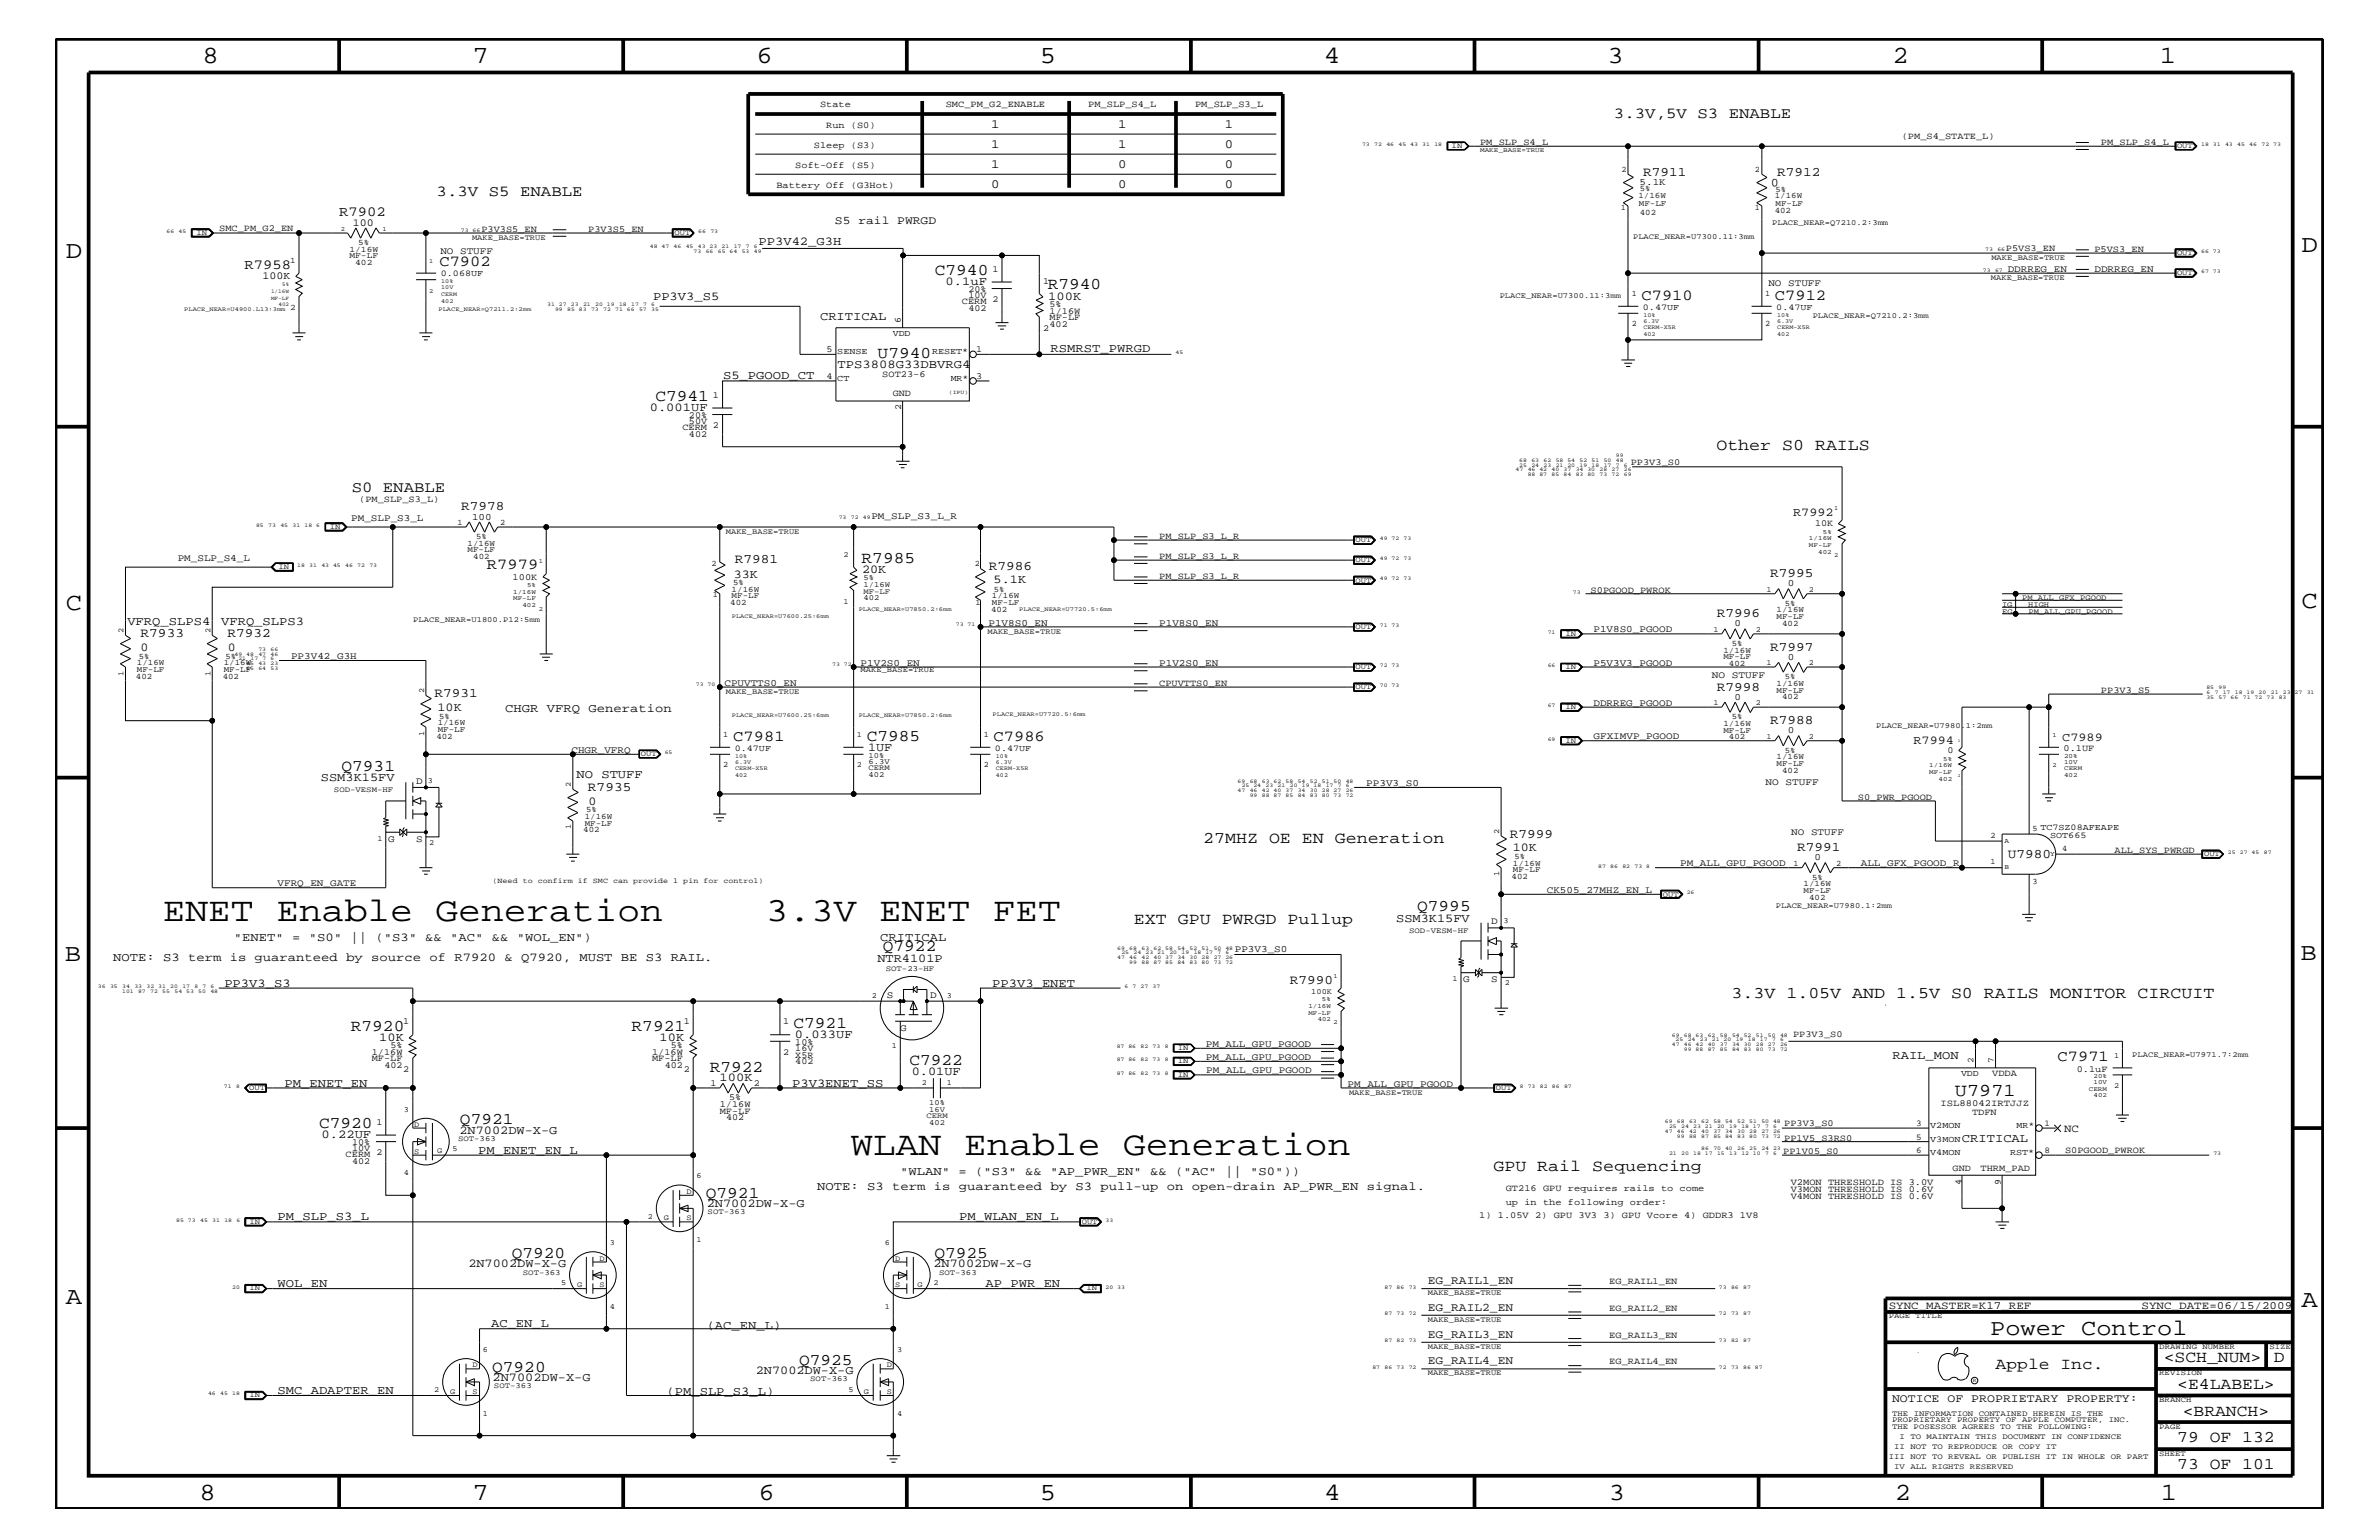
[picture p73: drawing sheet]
<svg xmlns="http://www.w3.org/2000/svg" width="432mm" height="279mm" viewBox="0 0 432 279" stroke-linecap="round" stroke-linejoin="round" font-family="sans-serif">
<defs><g id="words">
<g font-size="6.2">
<text x="29.5" y="167.1">ENET Enable Generation</text>
<text x="139" y="167.1">3.3V ENET FET</text>
<text x="154.3" y="209.6">WLAN Enable Generation</text>
</g>
<g font-size="4.5">
<text x="36.7" y="11.5">8</text>
<text x="85.8" y="11.5">7</text>
<text x="137.3" y="11.5">6</text>
<text x="188.7" y="11.5">5</text>
<text x="240.3" y="11.5">4</text>
<text x="291.8" y="11.5">3</text>
<text x="343.5" y="11.5">2</text>
<text x="392" y="11.5">1</text>
<text x="11.9" y="46.8">D</text>
<text x="417.7" y="45.7">D</text>
<text x="11.9" y="110.6">C</text>
<text x="417.7" y="110.3">C</text>
<text x="11.8" y="174.3">B</text>
<text x="417.6" y="174.2">B</text>
<text x="11.9" y="236.7">A</text>
<text x="417.7" y="237.1">A</text>
<text x="36.2" y="272.1">8</text>
<text x="85.8" y="272.1">7</text>
<text x="137.7" y="272.1">6</text>
<text x="188.7" y="272.1">5</text>
<text x="240.4" y="272.1">4</text>
<text x="292" y="272.1">3</text>
<text x="343.9" y="272.1">2</text>
<text x="392.2" y="272.1">1</text>
</g>
<text font-size="4.1" x="361.2" y="242.3">Power Control</text>
<text font-size="3.3" x="354.8" y="198.9">U7971</text>
<g font-size="3">
<text x="169.7" y="49.9">C7940</text>
<text x="190.2" y="52.5">R7940</text>
<text x="159.3" y="64.9">U7940</text>
<text x="119" y="72.8">C7941</text>
<text x="311.5" y="81.6">Other S0 RAILS</text>
<text x="156.4" y="102.1">R7985</text>
<text x="157.3" y="134.4">C7985</text>
<text x="62" y="139.8">Q7931</text>
<text x="218.4" y="153">27MHZ OE EN Generation</text>
<text x="205.8" y="167.6">EXT GPU PWRGD Pullup</text>
<text x="257.2" y="165.3">Q7995</text>
<text x="160.2" y="172.6">Q7922</text>
<text x="314.3" y="181">3.3V 1.05V AND 1.5V S0 RAILS MONITOR CIRCUIT</text>
<text x="63.7" y="187">R7920</text>
<text x="114.6" y="187">R7921</text>
<text x="144" y="186.5">C7921</text>
<text x="128.8" y="194.4">R7922</text>
<text x="165.1" y="193.2">C7922</text>
<text x="83.5" y="204">Q7921</text>
<text x="57.9" y="204.7">C7920</text>
<text x="271.1" y="212.4">GPU Rail Sequencing</text>
<text x="128.1" y="217.3">Q7921</text>
<text x="92.9" y="228.2">Q7920</text>
<text x="169.6" y="228.2">Q7925</text>
<text x="89.3" y="248.9">Q7920</text>
<text x="145" y="247.6">Q7925</text>
<text x="362.2" y="248.4">Apple Inc.</text>
<text x="392.7" y="247.1">&lt;SCH_NUM&gt;</text>
<text x="395.2" y="252">&lt;E4LABEL&gt;</text>
<text x="412.7" y="247.1">D</text>
<text x="396.2" y="256.8">&lt;BRANCH&gt;</text>
<text x="395.2" y="261.6">79 OF 132</text>
<text x="395.2" y="266.6">73 OF 101</text>
</g>
<g font-size="2.8">
<text x="292.9" y="21.4">3.3V,5V S3 ENABLE</text>
<text x="79.2" y="35.6">3.3V S5 ENABLE</text>
<text x="79.8" y="48.3">C7902</text>
<text x="297.9" y="54.4">C7910</text>
<text x="322.2" y="54.4">C7912</text>
<text x="63.8" y="89.3">S0 ENABLE</text>
<text x="88.4" y="103.3">R7979</text>
<text x="133.1" y="134.4">C7981</text>
<text x="180.3" y="134.4">C7986</text>
<text x="373.5" y="192.6">C7971</text>
</g>
<g font-size="2.5">
<text x="61.6" y="39.2">R7902</text>
<text x="44.4" y="48.8">R7958</text>
</g>
<g font-size="2.4">
<text x="298.2" y="31.9">R7911</text>
<text x="322.5" y="31.9">R7912</text>
<text x="83.7" y="92.6">R7978</text>
<text x="133.4" y="102.2">R7981</text>
<text x="179.5" y="103.5">R7986</text>
<text x="321.3" y="104.7">R7995</text>
<text x="311.6" y="112">R7996</text>
<text x="25.5" y="115.6">R7933</text>
<text x="41.3" y="115.6">R7932</text>
<text x="321.3" y="118.1">R7997</text>
<text x="311.6" y="125.3">R7998</text>
<text x="78.9" y="126.5">R7931</text>
<text x="321.3" y="131.3">R7988</text>
<text x="106.7" y="143.5">R7935</text>
<text x="274" y="152">R7999</text>
<text x="326.2" y="154.4">R7991</text>
<text x="364.4" y="155.7">U7980</text>
<text x="234.1" y="178.5">R7990</text>
</g>
<g font-size="2.3">
<text x="179.9" y="23.1">1</text>
<text x="202.9" y="23.1">1</text>
<text x="222.3" y="23.1">1</text>
<text x="179.9" y="26.8">1</text>
<text x="202.9" y="26.8">1</text>
<text x="222.3" y="26.8">0</text>
<text x="179.9" y="34.1">0</text>
<text x="179.9" y="30.4">1</text>
<text x="202.9" y="34.1">0</text>
<text x="202.9" y="30.4">0</text>
<text x="222.3" y="34.1">0</text>
<text x="222.3" y="30.4">0</text>
</g>
<g font-size="2.2">
<text x="322.9" y="32.5" transform="rotate(-180 322.9 32.5)">0</text>
<text x="137.7" y="44.4">PP3V42_G3H</text>
<text x="171.6" y="51.8">0.1uF</text>
<text x="118.5" y="54.4">PP3V3_S5</text>
<text x="148.8" y="58">CRITICAL</text>
<text x="190.2" y="54.4">100K</text>
<text x="190.7" y="64">RSMRST_PWRGD</text>
<text x="131.2" y="68.8">S5_PGOOD_CT</text>
<text x="152" y="66.8">TPS3808G33DBVRG4</text>
<text x="117.9" y="74.6">0.001UF</text>
<text x="325.5" y="93.7">R7992</text>
<text x="133.2" y="104.8">33K</text>
<text x="156.5" y="104">20K</text>
<text x="180.3" y="105.8">5.1K</text>
<text x="23.1" y="113.3">VFRQ_SLPS4</text>
<text x="40.1" y="113.3">VFRQ_SLPS3</text>
<text x="25.5" y="118.1">0</text>
<text x="41.4" y="118.1">0</text>
<text x="79.4" y="129">10K</text>
<text x="91.7" y="129.2">CHGR VFRQ Generation</text>
<text x="157.6" y="136.2">1UF</text>
<text x="347.3" y="134.9">R7994</text>
<text x="374.3" y="134.4">C7989</text>
<text x="58.3" y="141.8">SSM3K15FV</text>
<text x="104.6" y="141.2">NO STUFF</text>
<text x="106.8" y="146">0</text>
<text x="274.6" y="154.4">10K</text>
<text x="253.4" y="167.2">SSM3K15FV</text>
<text x="42.5" y="170.7">&quot;ENET&quot; = &quot;S0&quot; || (&quot;S3&quot; &amp;&amp; &quot;AC&quot; &amp;&amp; &quot;WOL_EN&quot;)</text>
<text x="159.8" y="170.7">CRITICAL</text>
<text x="20.5" y="174.4">NOTE: S3 term is guaranteed by source of R7920 &amp; Q7920, MUST BE S3 RAIL.</text>
<text x="40.7" y="179">PP3V3_S3</text>
<text x="159.3" y="174.5">NTR4101P</text>
<text x="180.1" y="179">PP3V3_ENET</text>
<text x="68.8" y="188.8">10K</text>
<text x="119.7" y="188.8">10K</text>
<text x="144.3" y="188.3">0.033UF</text>
<text x="51.6" y="197.2">PM_ENET_EN</text>
<text x="130.6" y="196.1">100K</text>
<text x="143.8" y="197.2">P3V3ENET_SS</text>
<text x="165.5" y="195">0.01UF</text>
<text x="343.5" y="192.1">RAIL_MON</text>
<text x="58.3" y="206.5">0.22UF</text>
<text x="83.4" y="205.7">2N7002DW-X-G</text>
<text x="86.8" y="209.3">PM_ENET_EN_L</text>
<text x="356.1" y="207.1">CRITICAL</text>
<text x="148.3" y="215.9">NOTE: S3 term is guaranteed by S3 pull-up on open-drain AP_PWR_EN signal.</text>
<text x="163.4" y="213.2">&quot;WLAN&quot; = (&quot;S3&quot; &amp;&amp; &quot;AP_PWR_EN&quot; &amp;&amp; (&quot;AC&quot; || &quot;S0&quot;))</text>
<text x="50.4" y="221.4">PM_SLP_S3_L</text>
<text x="128.3" y="219">2N7002DW-X-G</text>
<text x="174.1" y="221.4">PM_WLAN_EN_L</text>
<text x="50.4" y="233.5">WOL_EN</text>
<text x="85" y="229.9">2N7002DW-X-G</text>
<text x="169.4" y="229.9">2N7002DW-X-G</text>
<text x="178.9" y="233.5">AP_PWR_EN</text>
<text x="89.2" y="240.8">AC_EN_L</text>
<text x="128.3" y="241.1">(AC_EN_L)</text>
<text x="89.4" y="250.6">2N7002DW-X-G</text>
<text x="137.2" y="249.3">2N7002DW-X-G</text>
<text x="50.4" y="252.9">SMC_ADAPTER_EN</text>
<text x="121" y="253.2">(PM_SLP_S3_L)</text>
</g>
<g font-size="2.1">
<text x="151.6" y="40.7">S5 rail PWRGD</text>
<text x="259.2" y="233">EG_RAIL1_EN</text>
<text x="259.2" y="237.9">EG_RAIL2_EN</text>
<text x="259.2" y="242.7">EG_RAIL3_EN</text>
<text x="259.2" y="247.5">EG_RAIL4_EN</text>
<text x="343.4" y="254.4">NOTICE OF PROPRIETARY PROPERTY:</text>
</g>
<g font-size="2">
<text x="374.6" y="205.3">NC</text>
<text x="342.8" y="237.4">SYNC_MASTER=K17_REF</text>
<text x="388.7" y="237.4">SYNC_DATE=06/15/2009</text>
</g>
<g font-size="1.9">
<text x="64.1" y="40.9">100</text>
<text x="47.7" y="50.7">100K</text>
</g>
<g font-size="1.8">
<text x="297.6" y="33.6">5.1K</text>
<text x="79.9" y="46">NO STUFF</text>
<text x="321" y="51.9">NO STUFF</text>
<text x="364.4" y="49.3">DDRREG_EN</text>
<text x="380.2" y="49.3">DDRREG_EN</text>
<text x="63.8" y="94.5">PM_SLP_S3_L</text>
<text x="85.7" y="94.3">100</text>
<text x="158.2" y="94.2">PM_SLP_S3_L_R</text>
<text x="32.3" y="101.8">PM_SLP_S4_L</text>
<text x="324.5" y="106.4">0</text>
<text x="179.4" y="113.6">P1V8S0_EN</text>
<text x="210.4" y="113.6">P1V8S0_EN</text>
<text x="314.8" y="113.7">0</text>
<text x="52.8" y="119.6">PP3V42_G3H</text>
<text x="289.2" y="114.8">P1V8S0_PGOOD</text>
<text x="324.5" y="119.7">0</text>
<text x="131.5" y="124.4">CPUVTTS0_EN</text>
<text x="156.2" y="120.8">P1V2S0_EN</text>
<text x="210.4" y="120.8">P1V2S0_EN</text>
<text x="289.2" y="120.8">P5V3V3_PGOOD</text>
<text x="310.7" y="123">NO STUFF</text>
<text x="289.2" y="128">DDRREG_PGOOD</text>
<text x="314.8" y="127">0</text>
<text x="103.7" y="136.6">CHGR_VFRQ</text>
<text x="289.2" y="134.1">GFXIMVP_PGOOD</text>
<text x="324.5" y="133">0</text>
<text x="75.5" y="142.2">D</text>
<text x="248" y="142.6">PP3V3_S0</text>
<text x="320.4" y="142.4">NO STUFF</text>
<text x="70.4" y="152.7">G</text>
<text x="75.5" y="152.7">S</text>
<text x="325.1" y="151.4">NO STUFF</text>
<text x="50.4" y="160.8">VFRQ_EN_GATE</text>
<text x="280.8" y="162">CK505_27MHZ_EN_L</text>
<text x="305" y="157.2">PM_ALL_GPU_PGOOD</text>
<text x="329.4" y="156.1">0</text>
<text x="337.7" y="157.2">ALL_GFX_PGOOD_R</text>
<text x="270.7" y="167.6">D</text>
<text x="224.1" y="172.7">PP3V3_S0</text>
<text x="265.6" y="178.2">G</text>
<text x="270.7" y="178.2">S</text>
<text x="161" y="181">S</text>
<text x="168.8" y="181">D</text>
<text x="163.4" y="187.1">G</text>
<text x="218.9" y="189.9">PM_ALL_GPU_PGOOD</text>
<text x="218.9" y="192.3">PM_ALL_GPU_PGOOD</text>
<text x="218.9" y="194.8">PM_ALL_GPU_PGOOD</text>
<text x="244.6" y="197.2">PM_ALL_GPU_PGOOD</text>
</g>
<g font-size="1.7">
<text x="148.8" y="19.5">State</text>
<text x="150" y="23.1">Run (S0)</text>
<text x="171.7" y="19.5">SMC_PM_G2_ENABLE</text>
<text x="197.5" y="19.5">PM_SLP_S4_L</text>
<text x="216.9" y="19.5">PM_SLP_S3_L</text>
<text x="147.7" y="26.8">Sleep (S3)</text>
<text x="268.6" y="26.3">PM_SLP_S4_L</text>
<text x="345.2" y="25.3">(PM_S4_STATE_L)</text>
<text x="381.3" y="26.3">PM_SLP_S4_L</text>
<text x="140.9" y="34.1">Battery Off (G3Hot)</text>
<text x="144.4" y="30.4">Soft-Off (S5)</text>
<text x="39.8" y="41.9">SMC_PM_G2_EN</text>
<text x="87.4" y="42">P3V3S5_EN</text>
<text x="106.8" y="42">P3V3S5_EN</text>
<text x="364.1" y="45.5">P5VS3_EN</text>
<text x="380.2" y="45.7">P5VS3_EN</text>
<text x="175.8" y="52.9">20%</text>
<text x="180.2" y="49.3">1</text>
<text x="189.3" y="51.5">1</text>
<text x="163.5" y="58.6" transform="rotate(-90 163.5 58.6)">6</text>
<text x="174.6" y="55.2">CERM</text>
<text x="175.8" y="56.5">402</text>
<text x="175.8" y="54">10V</text>
<text x="180.2" y="54.7">2</text>
<text x="189.3" y="60">2</text>
<text x="190.5" y="59.4">402</text>
<text x="190.5" y="58.1">MF-LF</text>
<text x="190.5" y="55.7">5%</text>
<text x="190.5" y="56.9">1/16W</text>
<text x="150" y="63.8">5</text>
<text x="177.2" y="63.8">1</text>
<text x="150" y="68.8">4</text>
<text x="160.1" y="68.4">SOT23-6</text>
<text x="162.1" y="71.9">GND</text>
<text x="177.2" y="68.7">3</text>
<text x="125.1" y="76.9">50V</text>
<text x="125.1" y="75.8">20%</text>
<text x="129.4" y="72.2">1</text>
<text x="129.4" y="77.7">2</text>
<text x="163.6" y="74.4" transform="rotate(-90 163.6 74.4)">2</text>
<text x="123.9" y="78.1">CERM</text>
<text x="125.1" y="79.4">402</text>
<text x="296" y="84.4">PP3V3_S0</text>
<text x="65.2" y="91.1">(PM_SLP_S3_L)</text>
<text x="329.4" y="95.4">10K</text>
<text x="210.4" y="101.4">PM_SLP_S3_L_R</text>
<text x="210.4" y="97.7">PM_SLP_S3_L_R</text>
<text x="93" y="105.2">100K</text>
<text x="210.4" y="105">PM_SLP_S3_L_R</text>
<text x="288.7" y="107.6">S0PGOOD_PWROK</text>
<text x="210.4" y="124.4">CPUVTTS0_EN</text>
<text x="381.3" y="125.7">PP3V3_S5</text>
<text x="353.5" y="136.7">0</text>
<text x="374.6" y="136.2">0.1UF</text>
<text x="337.2" y="145.1">S0_PWR_PGOOD</text>
<text x="383.8" y="154.7">ALL_SYS_PWRGD</text>
<text x="73.2" y="185.9">1</text>
<text x="124.1" y="185.9">1</text>
<text x="142.2" y="185.9">1</text>
<text x="67.5" y="191.4">1/16W</text>
<text x="70.9" y="190.2">5%</text>
<text x="118.4" y="191.4">1/16W</text>
<text x="121.8" y="190.2">5%</text>
<text x="142.2" y="191.4">2</text>
<text x="144.4" y="189.5">10%</text>
<text x="144.4" y="190.6">16V</text>
<text x="144.4" y="191.9">X5R</text>
<text x="325.5" y="188.1">PP3V3_S0</text>
<text x="67.5" y="192.6">MF-LF</text>
<text x="69.8" y="193.7">402</text>
<text x="73.2" y="194.4">2</text>
<text x="118.4" y="192.6">MF-LF</text>
<text x="120.6" y="193.7">402</text>
<text x="124.1" y="194.4">2</text>
<text x="128.9" y="197">1</text>
<text x="136.8" y="197">2</text>
<text x="144.4" y="193.1">402</text>
<text x="361.6" y="195.3">VDDA</text>
<text x="376.9" y="194.4">0.1uF</text>
<text x="130.6" y="202">MF-LF</text>
<text x="130.6" y="200.9">1/16W</text>
<text x="131.8" y="203.2">402</text>
<text x="132.3" y="199.6">5%</text>
<text x="352.2" y="200.7">ISL88042IRTJJZ</text>
<text x="357.9" y="202.4">TDFN</text>
<text x="63.9" y="207.7">10%</text>
<text x="63.9" y="208.8">10V</text>
<text x="68.3" y="204.1">1</text>
<text x="323.7" y="209.4">PP1V05_S0</text>
<text x="323.8" y="204.3">PP3V3_S0</text>
<text x="323.8" y="207">PP1V5_S3RS0</text>
<text x="374.8" y="209.2">S0PGOOD_PWROK</text>
<text x="62.7" y="210">CERM 2</text>
<text x="63.9" y="211.3">402</text>
<text x="325" y="215.1">V2MON THRESHOLD IS 3.0V</text>
<text x="354.4" y="212.5">GND</text>
<text x="356" y="215" transform="rotate(-90 356 215)">4</text>
<text x="359.5" y="212.5">THRM_PAD</text>
<text x="363.1" y="215" transform="rotate(-90 363.1 215)">9</text>
<text x="268.5" y="220.9">1) 1.05V 2) GPU 3V3 3) GPU Vcore 4) GDDR3 1V8</text>
<text x="273.3" y="218.6">up in the following order:</text>
<text x="273.3" y="216.1">GT216 GPU requires rails to come</text>
<text x="325" y="216.4">V3MON THRESHOLD IS 0.6V</text>
<text x="325" y="217.5">V4MON THRESHOLD IS 0.6V</text>
<text x="292.1" y="233">EG_RAIL1_EN</text>
<text x="292.1" y="237.9">EG_RAIL2_EN</text>
<text x="292.1" y="242.7">EG_RAIL3_EN</text>
<text x="292.1" y="247.5">EG_RAIL4_EN</text>
</g>
<g font-size="1.6">
<text x="80" y="50.2">0.068UF</text>
<text x="298.2" y="56.2">0.47UF</text>
<text x="322.4" y="56.2">0.47UF</text>
<text x="152" y="64.3">SENSE</text>
<text x="162.1" y="60.9">VDD</text>
<text x="169.2" y="64.3">RESET*</text>
<text x="152" y="69.1">CT</text>
<text x="172.6" y="69.1">MR*</text>
<text x="133.3" y="136.2">0.47UF</text>
<text x="180.6" y="136.2">0.47UF</text>
<text x="372.1" y="152.1">SOT665</text>
<text x="355.9" y="195.3">VDD</text>
<text x="358.2" y="192.8" transform="rotate(-90 358.2 192.8)">2</text>
<text x="361.9" y="192.8" transform="rotate(-90 361.9 192.8)">7</text>
<text x="347.8" y="204.3">3</text>
<text x="347.8" y="206.8">5</text>
<text x="347.8" y="209.2">6</text>
<text x="350.4" y="207.1">V3MON</text>
<text x="350.4" y="209.6">V4MON</text>
<text x="350.4" y="204.7">V2MON</text>
<text x="364.8" y="209.6">RST*</text>
<text x="366" y="204.7">MR*</text>
<text x="371.1" y="204.3">1</text>
<text x="371.1" y="209.2">8</text>
</g>
<g font-size="1.5">
<text x="294.3" y="31.2">2</text>
<text x="297.4" y="35.8">1/16W</text>
<text x="297.6" y="34.7">5%</text>
<text x="318.5" y="31.2">2</text>
<text x="322.1" y="35.9">1/16W</text>
<text x="322.3" y="34.8">5%</text>
<text x="294.2" y="38">1</text>
<text x="297.5" y="37.5">MF-LF</text>
<text x="297.6" y="39.1">402</text>
<text x="318.5" y="38">1</text>
<text x="322.1" y="38.7">402</text>
<text x="322.3" y="37.5">MF-LF</text>
<text x="52.7" y="47.7">1</text>
<text x="63.4" y="46.8">MF-LF</text>
<text x="63.4" y="45.7">1/16W</text>
<text x="65" y="44.4">5%</text>
<text x="64.5" y="48">402</text>
<text x="296.2" y="53.8">1</text>
<text x="320.4" y="53.8">1</text>
<text x="52.7" y="56.2">2</text>
<text x="296.2" y="59.2">2</text>
<text x="320.4" y="59.2">2</text>
<text x="83.1" y="95.2">1</text>
<text x="90.8" y="95.2">2</text>
<text x="84.9" y="100.2">MF-LF</text>
<text x="84.9" y="99">1/16W</text>
<text x="85.9" y="101.4">402</text>
<text x="86.4" y="97.7">5%</text>
<text x="129.1" y="102.7">2</text>
<text x="132.8" y="107.4">1/16W</text>
<text x="133.1" y="106.1">5%</text>
<text x="177" y="102.7">2</text>
<text x="180.4" y="107.4">5%</text>
<text x="129.4" y="108.3">1</text>
<text x="132.5" y="109.8">402</text>
<text x="132.8" y="108.6">MF-LF</text>
<text x="177" y="109.8">1</text>
<text x="179.9" y="111">402</text>
<text x="180" y="108.6">1/16W</text>
<text x="180" y="109.8">MF-LF</text>
<text x="322.5" y="111.1">1/16W</text>
<text x="322.5" y="112.3">MF-LF</text>
<text x="323.5" y="113.6">402</text>
<text x="324" y="109.9">5%</text>
<text x="25.2" y="119.5">5%</text>
<text x="40.9" y="119.5">5%</text>
<text x="312.8" y="119.6">MF-LF</text>
<text x="312.8" y="118.4">1/16W</text>
<text x="314.3" y="117.2">5%</text>
<text x="24.7" y="123.1">402</text>
<text x="24.8" y="121.9">MF-LF</text>
<text x="24.8" y="120.7">1/16W</text>
<text x="40.4" y="123.1">402</text>
<text x="40.6" y="121.9">MF-LF</text>
<text x="40.6" y="120.7">1/16W</text>
<text x="313.8" y="120.8">402</text>
<text x="322.5" y="125.7">MF-LF</text>
<text x="322.5" y="124.4">1/16W</text>
<text x="324" y="123.2">5%</text>
<text x="79.5" y="131.6">1/16W</text>
<text x="79.7" y="130.4">5%</text>
<text x="312.8" y="131.7">1/16W</text>
<text x="314.3" y="130.5">5%</text>
<text x="323.5" y="126.9">402</text>
<text x="79.2" y="134.1">402</text>
<text x="79.5" y="132.8">MF-LF</text>
<text x="131.2" y="133.8">1</text>
<text x="178.6" y="133.8">1</text>
<text x="312.8" y="133">MF-LF</text>
<text x="313.8" y="134.1">402</text>
<text x="322.5" y="137.8">1/16W</text>
<text x="324" y="136.6">5%</text>
<text x="131.2" y="139.2">2</text>
<text x="178.6" y="139.2">2</text>
<text x="322.5" y="139">MF-LF</text>
<text x="323.5" y="140.2">402</text>
<text x="106.1" y="149.8">MF-LF</text>
<text x="106.1" y="148.5">1/16W</text>
<text x="106.4" y="147.3">5%</text>
<text x="105.9" y="151">402</text>
<text x="274.9" y="155.8">5%</text>
<text x="361.3" y="152">2</text>
<text x="368.9" y="150.7">5 TC7SZ08AFEAPE</text>
<text x="374.3" y="154.4">4</text>
<text x="274.4" y="159.5">402</text>
<text x="274.6" y="157.1">1/16W</text>
<text x="274.6" y="158.3">MF-LF</text>
<text x="325.5" y="157.1">1</text>
<text x="327.4" y="160.8">1/16W</text>
<text x="327.4" y="162">MF-LF</text>
<text x="328.9" y="159.6">5%</text>
<text x="333.2" y="157.1">2</text>
<text x="361.3" y="156.8">1</text>
<text x="368.9" y="160.5">3</text>
<text x="328.4" y="163.3">402</text>
</g>
<g font-size="1.4">
<text x="263.5" y="26.9">IN</text>
<text x="395.1" y="26.9">OUT</text>
<text x="321.6" y="40.8">PLACE_NEAR=Q7210.2:3mm</text>
<text x="35.6" y="42.6">IN</text>
<text x="85.7" y="43.5">MAKE_BASE=TRUE</text>
<text x="122.4" y="42.6">OUT</text>
<text x="296.4" y="43.4">PLACE_NEAR=U7300.11:3mm</text>
<text x="361.4" y="47.2">MAKE_BASE=TRUE</text>
<text x="395.1" y="46.3">OUT</text>
<text x="361.4" y="50.7">MAKE_BASE=TRUE</text>
<text x="395.1" y="49.9">OUT</text>
<text x="272.2" y="54.1">PLACE_NEAR=U7300.11:3mm</text>
<text x="329" y="57.7">PLACE_NEAR=Q7210.2:3mm</text>
<text x="59.9" y="96">IN</text>
<text x="131.7" y="96.8">MAKE_BASE=TRUE</text>
<text x="153.1" y="101">2</text>
<text x="246" y="98.4">OUT</text>
<text x="50.5" y="103.2">IN</text>
<text x="156.7" y="107.7">MF-LF</text>
<text x="156.7" y="105.3">5%</text>
<text x="156.7" y="106.5">1/16W</text>
<text x="246" y="102.1">OUT</text>
<text x="246" y="105.7">OUT</text>
<text x="320.6" y="107.4">1</text>
<text x="328.3" y="107.4">2</text>
<text x="75" y="112.9">PLACE_NEAR=U1800.P12:5mm</text>
<text x="153.1" y="109.5">1</text>
<text x="156.7" y="108.9">402</text>
<text x="363.4" y="111.4">EG</text>
<text x="363.4" y="110.2">IG</text>
<text x="367" y="108.9">PM_ALL_GFX_PGOOD</text>
<text x="368.1" y="110.2">HIGH</text>
<text x="368.2" y="111.4">PM_ALL_GPU_PGOOD</text>
<text x="22.4" y="114.8" transform="rotate(-90 22.4 114.8)">2</text>
<text x="38.2" y="114.8" transform="rotate(-90 38.2 114.8)">2</text>
<text x="179.2" y="115.1">MAKE_BASE=TRUE</text>
<text x="246" y="114.2">OUT</text>
<text x="284.1" y="115.3">IN</text>
<text x="311" y="114.7">1</text>
<text x="318.7" y="114.7">2</text>
<text x="22.4" y="122.6" transform="rotate(-90 22.4 122.6)">1</text>
<text x="38.2" y="122.6" transform="rotate(-90 38.2 122.6)">1</text>
<text x="77" y="125.8" transform="rotate(-90 77 125.8)">2</text>
<text x="131.7" y="125.9">MAKE_BASE=TRUE</text>
<text x="156.2" y="121.9">MAKE_BASE=TRUE</text>
<text x="246" y="125.1">OUT</text>
<text x="246" y="121.4">OUT</text>
<text x="284.1" y="121.4">IN</text>
<text x="320.6" y="120.7">1</text>
<text x="328.3" y="120.7">2</text>
<text x="284.1" y="128.7">IN</text>
<text x="311" y="128">1</text>
<text x="318.7" y="128">2</text>
<text x="77" y="133.5" transform="rotate(-90 77 133.5)">1</text>
<text x="116.3" y="137.2">OUT</text>
<text x="155.5" y="133.8">1</text>
<text x="157.6" y="137.4">10%</text>
<text x="284.1" y="134.7">IN</text>
<text x="320.6" y="134.1">1</text>
<text x="328.3" y="134.1">2</text>
<text x="340.5" y="132">PLACE_NEAR=U7980.1:2mm</text>
<text x="60.6" y="143.7">SOD-VESM-HF</text>
<text x="77.6" y="142">3</text>
<text x="103.6" y="142.8" transform="rotate(-90 103.6 142.8)">2</text>
<text x="155.5" y="139.2">2</text>
<text x="157.6" y="140.9">402</text>
<text x="157.6" y="138.5">6.3V</text>
<text x="157.6" y="139.7">CERM</text>
<text x="68.5" y="152.6">1</text>
<text x="77.9" y="153.3">2</text>
<text x="103.6" y="150.5" transform="rotate(-90 103.6 150.5)">1</text>
<text x="272.1" y="151.2" transform="rotate(-90 272.1 151.2)">2</text>
<text x="400" y="155.4">OUT</text>
<text x="89.4" y="160.2">(Need to confirm if SMC can provide 1 pin for control)</text>
<text x="272.1" y="158.9" transform="rotate(-90 272.1 158.9)">1</text>
<text x="272.9" y="167.5">3</text>
<text x="301.8" y="162.7">OUT</text>
<text x="322.3" y="164.7">PLACE_NEAR=U7980.1:2mm</text>
<text x="255.8" y="169.2">SOD-VESM-HF</text>
<text x="160.8" y="176.2">SOT-23-HF</text>
<text x="263.7" y="178">1</text>
<text x="273.1" y="178.8">2</text>
<text x="158.2" y="181">2</text>
<text x="171.9" y="181">3</text>
<text x="238" y="180.4">100K</text>
<text x="161.9" y="190.2">1</text>
<text x="213.8" y="190.5">IN</text>
<text x="383.7" y="192">1</text>
<text x="387" y="191.8">PLACE_NEAR=U7971.7:2mm</text>
<text x="45.2" y="197.8">OUT</text>
<text x="167.3" y="196.8">2</text>
<text x="171.9" y="196.8">1</text>
<text x="213.8" y="192.9">IN</text>
<text x="213.8" y="195.4">IN</text>
<text x="271.5" y="197.8">OUT</text>
<text x="383.7" y="197.4">2</text>
<text x="73.3" y="201.7">3</text>
<text x="168.1" y="202.9">CERM</text>
<text x="168.7" y="200.4">10%</text>
<text x="168.7" y="201.7">16V</text>
<text x="244.9" y="198.7">MAKE_BASE=TRUE</text>
<text x="75.2" y="204.4">D</text>
<text x="75.2" y="209.3">S</text>
<text x="79.3" y="209.2">G</text>
<text x="82.1" y="208.9">5</text>
<text x="83.1" y="207">SOT-363</text>
<text x="168.7" y="204.1">402</text>
<text x="73.3" y="213.2">4</text>
<text x="126.4" y="213.8">6</text>
<text x="117.6" y="221.1">2</text>
<text x="120.5" y="221.3">G</text>
<text x="124.6" y="216.6">D</text>
<text x="124.6" y="221.4">S</text>
<text x="128.4" y="220.3">SOT-363</text>
<text x="45.3" y="222">IN</text>
<text x="110.7" y="225.9">3</text>
<text x="126.4" y="225.3">1</text>
<text x="160.6" y="225.9">6</text>
<text x="196.3" y="222">OUT</text>
<text x="94.9" y="231.3">SOT-363</text>
<text x="101.9" y="233.2">5</text>
<text x="104.7" y="233.5">G</text>
<text x="108.8" y="228.7">D</text>
<text x="108.8" y="233.5">S</text>
<text x="162.5" y="228.7">D</text>
<text x="162.5" y="233.5">S</text>
<text x="166.5" y="233.5">G</text>
<text x="169.4" y="233.2">2</text>
<text x="170.4" y="231.3">SOT-363</text>
<text x="45.3" y="234.1">IN</text>
<text x="110.7" y="237.4">4</text>
<text x="160.6" y="237.4">1</text>
<text x="197.2" y="234.1">IN</text>
<text x="259.2" y="239.9">MAKE_BASE=TRUE</text>
<text x="259.2" y="235">MAKE_BASE=TRUE</text>
<text x="342.8" y="239.2">PAGE TITLE</text>
<text x="87.6" y="245.3">6</text>
<text x="162.8" y="245.3">3</text>
<text x="259.2" y="244.7">MAKE_BASE=TRUE</text>
<text x="391.9" y="244.7">DRAWING NUMBER</text>
<text x="411.9" y="244.7">SIZE</text>
<text x="85.8" y="248.1">D</text>
<text x="89.7" y="251.8">SOT-363</text>
<text x="147.1" y="250.6">SOT-363</text>
<text x="161" y="248.1">D</text>
<text x="259.2" y="249.5">MAKE_BASE=TRUE</text>
<text x="391.9" y="249.5">REVISION</text>
<text x="45.3" y="253.5">IN</text>
<text x="78.8" y="252.6">2</text>
<text x="81.7" y="252.8">G</text>
<text x="85.8" y="252.9">S</text>
<text x="87.6" y="256.8">1</text>
<text x="154" y="252.6">5</text>
<text x="156.8" y="252.8">G</text>
<text x="161" y="252.9">S</text>
<text x="162.8" y="256.8">4</text>
<text x="343.4" y="256.8">THE INFORMATION CONTAINED HEREIN IS THE</text>
<text x="391.9" y="254.4">BRANCH</text>
<text x="343.4" y="259.3">THE POSESSOR AGREES TO THE FOLLOWING:</text>
<text x="343.4" y="258">PROPRIETARY PROPERTY OF APPLE COMPUTER, INC.</text>
<text x="343.8" y="262.9">II NOT TO REPRODUCE OR COPY IT</text>
<text x="344.8" y="261.1">I TO MAINTAIN THIS DOCUMENT IN CONFIDENCE</text>
<text x="391.9" y="259.3">PAGE</text>
<text x="342.8" y="264.7">III NOT TO REVEAL OR PUBLISH IT IN WHOLE OR PART</text>
<text x="343.8" y="266.6">IV ALL RIGHTS RESERVED</text>
<text x="391.9" y="264.1">SHEET</text>
</g>
<g font-size="1.3">
<text x="363.8" y="152.9">A</text>
<text x="372.1" y="155.4">Y</text>
<text x="363.8" y="157.7">B</text>
</g>
<g font-size="1.2">
<text x="268.6" y="27.5">MAKE_BASE=TRUE</text>
<text x="61.9" y="41.9">2</text>
<text x="69.4" y="41.9">1</text>
<text x="77.9" y="47.7">1</text>
<text x="77.9" y="53.2">2</text>
<text x="332.9" y="92.6">1</text>
<text x="328.3" y="98">1/16W</text>
<text x="328.3" y="99.3">MF-LF</text>
<text x="330" y="100.4">402</text>
<text x="330.9" y="96.8">5%</text>
<text x="332.9" y="101">2</text>
<text x="93.1" y="107.7">1/16W</text>
<text x="95.7" y="106.5">5%</text>
<text x="97.8" y="102.2">1</text>
<text x="93.1" y="108.9">MF-LF</text>
<text x="94.8" y="110.2">402</text>
<text x="97.8" y="110.8">2</text>
<text x="372.5" y="133.8">1</text>
<text x="374.6" y="137.4">20%</text>
<text x="350.2" y="139.2">1/16W</text>
<text x="350.2" y="140.4">MF-LF</text>
<text x="351.9" y="141.7">402</text>
<text x="352.7" y="138">5%</text>
<text x="372.5" y="139.2">2</text>
<text x="374.6" y="139.7">CERM</text>
<text x="374.6" y="140.9">402</text>
<text x="374.6" y="138.5">10V</text>
<text x="242.1" y="177.4">1</text>
<text x="237.5" y="184.1">MF-LF</text>
<text x="237.5" y="182.9">1/16W</text>
<text x="239.2" y="185.3">402</text>
<text x="239.9" y="181.6">5%</text>
<text x="242.1" y="185.9">2</text>
<text x="379.1" y="197.9">CERM</text>
<text x="380" y="196.7">10V</text>
<text x="380" y="195.6">20%</text>
<text x="380" y="199.1">402</text>
</g>
<g font-size="1.1">
<text x="80.1" y="52.4">10V</text>
<text x="80.1" y="53.6">CERM</text>
<text x="80.1" y="51.3">10%</text>
<text x="33.4" y="56.5">PLACE_NEAR=U4900.L13:3mm</text>
<text x="79.6" y="56.5">PLACE_NEAR=Q7211.2:2mm</text>
<text x="80.1" y="54.9">402</text>
<text x="298.3" y="58.5">6.3V</text>
<text x="298.3" y="57.4">10%</text>
<text x="298.3" y="59.7">CERM-X5R</text>
<text x="322.6" y="58.5">6.3V</text>
<text x="322.6" y="59.7">CERM-X5R</text>
<text x="322.6" y="57.4">10%</text>
<text x="298.3" y="60.9">402</text>
<text x="322.6" y="60.9">402</text>
<text x="132.8" y="112">PLACE_NEAR=U7600.25:6mm</text>
<text x="155.9" y="110.9">PLACE_NEAR=U7850.2:6mm</text>
<text x="185" y="110.8">PLACE_NEAR=U7720.5:6mm</text>
<text x="132.8" y="130.2">PLACE_NEAR=U7600.25:6mm</text>
<text x="155.9" y="130.1">PLACE_NEAR=U7850.2:6mm</text>
<text x="180.2" y="130">PLACE_NEAR=U7720.5:6mm</text>
<text x="133.4" y="137.4">10%</text>
<text x="180.8" y="137.4">10%</text>
<text x="133.4" y="140.9">402</text>
<text x="133.4" y="139.7">CERM-X5R</text>
<text x="133.4" y="138.5">6.3V</text>
<text x="180.8" y="140.9">402</text>
<text x="180.8" y="139.7">CERM-X5R</text>
<text x="180.8" y="138.5">6.3V</text>
</g>
<g font-size="1">
<text x="247.2" y="26.5">73</text>
<text x="249.4" y="26.5">72</text>
<text x="251.6" y="26.5">46</text>
<text x="253.8" y="26.5">45 43</text>
<text x="258.1" y="26.5">31</text>
<text x="260.4" y="26.5">18</text>
<text x="399.5" y="26.5">18 31</text>
<text x="403.9" y="26.5">43</text>
<text x="406.1" y="26.5">45</text>
<text x="408.3" y="26.5">46</text>
<text x="410.5" y="26.5">72 73</text>
<text x="30.2" y="42.3">66</text>
<text x="32.4" y="42.3">45</text>
<text x="83.7" y="42">73 66</text>
<text x="117.9" y="45.1">48 47</text>
<text x="122.3" y="45.1">46</text>
<text x="124.5" y="45.1">45</text>
<text x="125.9" y="45.9">73</text>
<text x="126.7" y="45.1">43 23</text>
<text x="126.7" y="42.3">66</text>
<text x="128.1" y="45.9">66</text>
<text x="128.9" y="42.3">73</text>
<text x="130.3" y="45.9">65 64</text>
<text x="131" y="45.1">21</text>
<text x="133.2" y="45.1">17</text>
<text x="134.6" y="45.9">53</text>
<text x="135.4" y="45.1">7</text>
<text x="136.8" y="45.9">49</text>
<text x="136.8" y="45.1">6</text>
<text x="360.3" y="45.5">73</text>
<text x="362.5" y="45.5">66</text>
<text x="399.5" y="45.9">66 73</text>
<text x="49.2" y="53.2">1/16W</text>
<text x="51.2" y="51.9">5%</text>
<text x="359.9" y="49.3">73</text>
<text x="362.1" y="49.3">67</text>
<text x="399.5" y="49.6">67 73</text>
<text x="49.2" y="54.4">MF-LF</text>
<text x="50.5" y="55.6">402</text>
<text x="99.3" y="55.6">31 27</text>
<text x="100.8" y="56.5">99</text>
<text x="103" y="56.5">85 83</text>
<text x="103.6" y="55.6">23</text>
<text x="105.8" y="55.6">21</text>
<text x="107.3" y="56.5">73</text>
<text x="108" y="55.6">20 19</text>
<text x="109.5" y="56.5">72</text>
<text x="111.7" y="56.5">71 66</text>
<text x="112.4" y="55.6">18</text>
<text x="114.6" y="55.6">17</text>
<text x="116" y="56.5">57</text>
<text x="116.8" y="55.6">7</text>
<text x="118.2" y="56.5">35</text>
<text x="118.2" y="55.6">6</text>
<text x="213.4" y="64.3">45</text>
<text x="172.2" y="71.4">(IPU)</text>
<text x="275.8" y="83.8">68</text>
<text x="278" y="83.8">63</text>
<text x="280.2" y="83.8">62</text>
<text x="282.4" y="83.8">58 54</text>
<text x="286.7" y="83.8">52</text>
<text x="288.9" y="83.8">51</text>
<text x="291.1" y="83.8">50</text>
<text x="293.3" y="83.8">48</text>
<text x="293.3" y="82.9">99</text>
<text x="275.1" y="85.5">47</text>
<text x="275.8" y="84.7">25</text>
<text x="277.3" y="85.5">46 42</text>
<text x="277.3" y="86.4">88 87</text>
<text x="278" y="84.7">24</text>
<text x="280.2" y="84.7">23</text>
<text x="281.6" y="85.5">40</text>
<text x="281.6" y="86.4">85</text>
<text x="282.4" y="84.7">21 20</text>
<text x="283.8" y="85.5">37</text>
<text x="283.8" y="86.4">84</text>
<text x="286" y="85.5">34 30</text>
<text x="286" y="86.4">83 80</text>
<text x="286.7" y="84.7">19</text>
<text x="288.9" y="84.7">18</text>
<text x="290.3" y="85.5">28</text>
<text x="290.3" y="86.4">73</text>
<text x="291.1" y="84.7">17</text>
<text x="292.5" y="85.5">27</text>
<text x="292.5" y="86.4">72</text>
<text x="293.3" y="84.7">7</text>
<text x="294.7" y="84.7">6</text>
<text x="294.7" y="85.5">26</text>
<text x="294.7" y="86.4">69</text>
<text x="46.5" y="95.6">85</text>
<text x="48.7" y="95.6">73</text>
<text x="50.9" y="95.6">45</text>
<text x="53.1" y="95.6">31</text>
<text x="55.3" y="95.6">18 6</text>
<text x="152.2" y="94.2">73</text>
<text x="154.4" y="94.2">72</text>
<text x="156.6" y="94.2">49</text>
<text x="250.4" y="98">49 72</text>
<text x="250.4" y="101.6">49 72</text>
<text x="254.8" y="98">73</text>
<text x="254.8" y="101.6">73</text>
<text x="53.9" y="102.9">18</text>
<text x="56.1" y="102.9">31</text>
<text x="58.3" y="102.9">43 45</text>
<text x="62.7" y="102.9">46</text>
<text x="64.9" y="102.9">72</text>
<text x="67.1" y="102.9">73</text>
<text x="250.4" y="105.3">49 72</text>
<text x="254.8" y="105.3">73</text>
<text x="285.5" y="107.7">73</text>
<text x="173.5" y="113.6">73 71</text>
<text x="250.4" y="113.7">71 73</text>
<text x="42.6" y="119">49 48</text>
<text x="43.3" y="119.8">21</text>
<text x="45.5" y="119.8">17</text>
<text x="46.9" y="119">47</text>
<text x="46.9" y="118.1">73</text>
<text x="47.7" y="119.8">7</text>
<text x="49.1" y="119">46</text>
<text x="49.1" y="119.8">6</text>
<text x="49.1" y="118.1">66</text>
<text x="280.9" y="115">71</text>
<text x="44.7" y="120.7">45</text>
<text x="44.7" y="121.6">65</text>
<text x="46.9" y="120.7">43</text>
<text x="46.9" y="121.6">64</text>
<text x="49.1" y="120.7">23</text>
<text x="49.1" y="121.6">53</text>
<text x="126.3" y="124.4">73 70</text>
<text x="151" y="120.8">73 72</text>
<text x="250.4" y="124.7">70 73</text>
<text x="250.4" y="121">72 73</text>
<text x="280.9" y="121">66</text>
<text x="400.5" y="125.9">6</text>
<text x="400.5" y="125">85</text>
<text x="402" y="125.9">7</text>
<text x="402.7" y="125">99</text>
<text x="403.4" y="125.9">17</text>
<text x="405.6" y="125.9">18 19</text>
<text x="410" y="125.9">20</text>
<text x="412.2" y="125.9">21</text>
<text x="414.4" y="125.9">23 27</text>
<text x="418.7" y="125.9">31</text>
<text x="280.9" y="128.3">67</text>
<text x="400.5" y="126.8">35</text>
<text x="402.7" y="126.8">57</text>
<text x="404.9" y="126.8">66</text>
<text x="407.1" y="126.8">71 72</text>
<text x="411.4" y="126.8">73</text>
<text x="413.6" y="126.8">83</text>
<text x="120.7" y="136.8">65</text>
<text x="280.9" y="134.4">69</text>
<text x="224.6" y="143.7">47</text>
<text x="224.6" y="142">69</text>
<text x="225.4" y="142.9">25 24</text>
<text x="226.8" y="142">68</text>
<text x="226.8" y="143.7">46</text>
<text x="229" y="142">63 62</text>
<text x="229" y="143.7">42 40</text>
<text x="229.7" y="142.9">23</text>
<text x="231.9" y="142.9">21</text>
<text x="233.3" y="142">58</text>
<text x="233.3" y="143.7">37</text>
<text x="234.1" y="142.9">20</text>
<text x="235.5" y="143.7">34</text>
<text x="235.5" y="142">54</text>
<text x="236.3" y="142.9">19 18</text>
<text x="237.7" y="142">52</text>
<text x="237.7" y="143.7">30</text>
<text x="239.9" y="143.7">28 27</text>
<text x="239.9" y="142">51 50</text>
<text x="240.6" y="142.9">17</text>
<text x="242.8" y="142.9">7</text>
<text x="244.3" y="143.7">26</text>
<text x="244.3" y="142">48</text>
<text x="244.3" y="142.9">6</text>
<text x="226.8" y="144.6">99</text>
<text x="229" y="144.6">88 87</text>
<text x="233.3" y="144.6">85</text>
<text x="235.5" y="144.6">84</text>
<text x="237.7" y="144.6">83</text>
<text x="239.9" y="144.6">80 73</text>
<text x="244.3" y="144.6">72</text>
<text x="404.4" y="155">25</text>
<text x="406.6" y="155">27 45</text>
<text x="410.9" y="155">87</text>
<text x="290.1" y="157.4">87</text>
<text x="292.3" y="157.4">86</text>
<text x="294.5" y="157.4">82</text>
<text x="296.7" y="157.4">73 8</text>
<text x="306.2" y="162.2">26</text>
<text x="202.8" y="172.3">69</text>
<text x="203.5" y="173.2">25</text>
<text x="205" y="172.3">68</text>
<text x="205.7" y="173.2">24</text>
<text x="207.2" y="172.3">63</text>
<text x="207.9" y="173.2">23 21</text>
<text x="209.4" y="172.3">62 58</text>
<text x="212.3" y="173.2">20</text>
<text x="213.7" y="172.3">54</text>
<text x="214.5" y="173.2">19</text>
<text x="215.9" y="172.3">52</text>
<text x="216.7" y="173.2">18 17</text>
<text x="218.1" y="172.3">51</text>
<text x="220.3" y="172.3">50 48</text>
<text x="221" y="173.2">7</text>
<text x="222.4" y="173.2">6</text>
<text x="17.8" y="179.3">36</text>
<text x="20" y="179.3">35</text>
<text x="22.2" y="179.3">34</text>
<text x="24.4" y="179.3">33</text>
<text x="26.6" y="179.3">32 31</text>
<text x="30.9" y="179.3">20</text>
<text x="33.1" y="179.3">17</text>
<text x="35.3" y="179.3">8</text>
<text x="36.7" y="179.3">7</text>
<text x="38.2" y="179.3">6</text>
<text x="202.8" y="174">47</text>
<text x="204.1" y="179.3">6</text>
<text x="205" y="174">46</text>
<text x="205" y="174.9">99</text>
<text x="205.6" y="179.3">7</text>
<text x="207" y="179.3">27</text>
<text x="207.2" y="174">42</text>
<text x="207.2" y="174.9">88</text>
<text x="209.2" y="179.3">37</text>
<text x="209.4" y="174">40 37</text>
<text x="209.4" y="174.9">87 85</text>
<text x="213.7" y="174">34</text>
<text x="213.7" y="174.9">84</text>
<text x="215.9" y="174">30</text>
<text x="215.9" y="174.9">83</text>
<text x="218.1" y="174">28</text>
<text x="218.1" y="174.9">80</text>
<text x="220.3" y="174">27 26</text>
<text x="220.3" y="174.9">73 72</text>
<text x="22.2" y="180.1">101</text>
<text x="25.1" y="180.1">87</text>
<text x="27.3" y="180.1">72</text>
<text x="29.5" y="180.1">55</text>
<text x="31.7" y="180.1">54 53</text>
<text x="36" y="180.1">50</text>
<text x="38.2" y="180.1">48</text>
<text x="202.7" y="190.2">87 86</text>
<text x="207" y="190.2">82</text>
<text x="209.2" y="190.2">73</text>
<text x="211.4" y="190.2">8</text>
<text x="303.4" y="188.1">69</text>
<text x="303.4" y="189.9">47</text>
<text x="304.1" y="188.9">25</text>
<text x="305.6" y="188.1">68 63</text>
<text x="305.6" y="190.7">99 88</text>
<text x="305.6" y="189.9">46 42</text>
<text x="306.3" y="188.9">24</text>
<text x="308.5" y="188.9">23</text>
<text x="310" y="190.7">87</text>
<text x="310" y="188.1">62</text>
<text x="310" y="189.9">40</text>
<text x="310.7" y="188.9">21 20</text>
<text x="312.2" y="190.7">85</text>
<text x="312.2" y="189.9">37</text>
<text x="312.2" y="188.1">58</text>
<text x="314.4" y="188.1">54 52</text>
<text x="314.4" y="190.7">84 83</text>
<text x="314.4" y="189.9">34 30</text>
<text x="315" y="188.9">19</text>
<text x="317.2" y="188.9">18</text>
<text x="318.7" y="190.7">80</text>
<text x="318.7" y="188.1">51</text>
<text x="318.7" y="189.9">28</text>
<text x="319.4" y="188.9">17</text>
<text x="320.9" y="190.7">73</text>
<text x="320.9" y="188.1">50</text>
<text x="320.9" y="189.9">27</text>
<text x="321.6" y="188.9">7</text>
<text x="323.1" y="188.1">48</text>
<text x="323.1" y="190.7">72</text>
<text x="323.1" y="188.9">6</text>
<text x="323.1" y="189.9">26</text>
<text x="40.6" y="197.4">71</text>
<text x="42.8" y="197.4">8</text>
<text x="202.7" y="192.6">87 86</text>
<text x="202.7" y="195">87 86</text>
<text x="207" y="192.6">82</text>
<text x="207" y="195">82</text>
<text x="209.2" y="192.6">73</text>
<text x="209.2" y="195">73</text>
<text x="211.4" y="192.6">8</text>
<text x="211.4" y="195">8</text>
<text x="275.8" y="197.4">8</text>
<text x="277.3" y="197.4">73</text>
<text x="279.5" y="197.4">82</text>
<text x="281.7" y="197.4">86</text>
<text x="283.9" y="197.4">87</text>
<text x="302.2" y="203.8">69</text>
<text x="304.4" y="203.8">68</text>
<text x="306.6" y="203.8">63</text>
<text x="308.8" y="203.8">62</text>
<text x="311" y="203.8">58 54</text>
<text x="315.3" y="203.8">52</text>
<text x="317.5" y="203.8">51</text>
<text x="319.7" y="203.8">50 48</text>
<text x="302.2" y="205.6">47</text>
<text x="302.9" y="204.7">25</text>
<text x="302.9" y="209.6">21</text>
<text x="304.4" y="206.4">99</text>
<text x="304.4" y="205.6">46</text>
<text x="305.1" y="204.7">24</text>
<text x="305.1" y="209.6">20</text>
<text x="306.6" y="206.4">88</text>
<text x="306.6" y="205.6">42</text>
<text x="307.3" y="204.7">23 21</text>
<text x="307.3" y="209.6">18 17</text>
<text x="308.8" y="206.4">87</text>
<text x="308.8" y="205.6">40</text>
<text x="308.8" y="208.6">86</text>
<text x="311" y="206.4">85 84</text>
<text x="311" y="205.6">37 34</text>
<text x="311" y="208.6">70 40</text>
<text x="311.7" y="204.7">20</text>
<text x="311.7" y="209.6">15</text>
<text x="313.9" y="204.7">19</text>
<text x="313.9" y="209.6">13</text>
<text x="315.3" y="206.4">83</text>
<text x="315.3" y="205.6">30</text>
<text x="315.3" y="208.6">26</text>
<text x="316.1" y="204.7">18 17</text>
<text x="316.1" y="209.6">12 10</text>
<text x="317.5" y="206.4">80</text>
<text x="317.5" y="205.6">28</text>
<text x="317.5" y="208.6">25</text>
<text x="319.7" y="206.4">73 72</text>
<text x="319.7" y="205.6">27 26</text>
<text x="319.7" y="208.6">24 23</text>
<text x="320.4" y="204.7">7</text>
<text x="320.4" y="209.6">7</text>
<text x="321.8" y="204.7">6</text>
<text x="321.8" y="209.6">6</text>
<text x="401.7" y="209.6">73</text>
<text x="32" y="221.7">85 73</text>
<text x="36.3" y="221.7">45</text>
<text x="38.5" y="221.7">31</text>
<text x="40.7" y="221.7">18</text>
<text x="42.9" y="221.7">6</text>
<text x="200.7" y="221.7">33</text>
<text x="42.2" y="233.8">20</text>
<text x="200.7" y="233.8">20 33</text>
<text x="251.3" y="233.8">87</text>
<text x="253.5" y="233.8">86</text>
<text x="255.7" y="233.8">73</text>
<text x="312" y="233.8">73</text>
<text x="314.2" y="233.8">86</text>
<text x="316.4" y="233.8">87</text>
<text x="251.3" y="238.6">87</text>
<text x="253.5" y="238.6">73</text>
<text x="255.7" y="238.6">72</text>
<text x="312" y="238.6">72</text>
<text x="314.2" y="238.6">73</text>
<text x="316.4" y="238.6">87</text>
<text x="251.3" y="243.5">87</text>
<text x="253.5" y="243.5">82</text>
<text x="255.7" y="243.5">73</text>
<text x="312" y="243.5">73</text>
<text x="314.2" y="243.5">82</text>
<text x="316.4" y="243.5">87</text>
<text x="249.1" y="248.4">87</text>
<text x="251.3" y="248.4">86</text>
<text x="253.5" y="248.4">73</text>
<text x="255.7" y="248.4">72</text>
<text x="312" y="248.4">72</text>
<text x="314.2" y="248.4">73</text>
<text x="316.4" y="248.4">86 87</text>
<text x="358.1" y="250.7">R</text>
<text x="37.8" y="253.2">46</text>
<text x="40" y="253.2">45</text>
<text x="42.2" y="253.2">18</text>
</g>
<g font-size=".8">
<text x="355.3" y="134.6">1</text>
<text x="355.3" y="140.9">2</text>
</g>
</g></defs>
<g fill="none" stroke="#000" stroke-width=".18">
<path d="M137.1 31.6h94.5M137.1 28h94.5M137.1 24.3h94.5M262.6 25.8h3.3l.7 .7-.7 .7h-3.3zM262.7 27.1h3.2M262.7 25.9h3.2M262.7 25.8v1.4M262.8 25.9v1.2M265.9 25.9l.6 .6-.6 .6M265.9 25.9l.5 .6M266.4 26.5h53.4M266.4 26.5l-.5 .6"/>
<path d="M295.5 26.5v5.1l1 .6M296.4 32.2l-1.8 .9 1.8 1-1.8 .9 1.8 .8-1.8 1 .9 .6v18.2M376.8 27.1h2.3M376.8 25.9h2.3M394.9 25.9h3.1l.6 .6-.6 .6h-3.1zM395 26.5h-75.2v5.1l.9 .6-1.8 .9 1.8 1-1.8 .9 1.8 .8-1.8 1 .9 .6v18.2M395 25.9v1.2M397.9 25.9l.6 .6-.6 .6M398 25.8h-3.2v1.4h3.2M398 25.8l.8 .7-.8 .7M398 25.8l.7 .7-.7 .7M34.7 41.5h3.3l.8 .8-.8 .7h-3.3z"/>
<path d="M34.8 42.9h3.1M34.8 41.6h3.1l.7 .7-.7 .6M34.8 41.5v1.5h3.1l.8-.7-.8-.8M38.5 42.3h24.6l.6 .9 .9-1.9 .8 1.9 1-1.9 .9 1.9 .9-1.9 .6 1h8.5v7.3M38.5 42.3l-.6 .6M38.5 42.3l-.6-.6h-3v1.2M54.3 42.3v7.3l-.6 .6 1.2 .5-1.2 .6 1.2 .6-1.2 .6 1.2 .7-.6 .6v6.6M75.5 49.6h3.7M75.5 50.7h3.7M77.3 42.3h44.9M77.3 50.7v9.7M100.3 42.9h2.5"/>
<path d="M100.3 41.7h2.5M119.7 55.6h25.5v8.7h6.5M122 41.5h3.3l.7 .8-.7 .7h-3.3zM122.1 42.9h3.1M122.1 41.5v1.5h3.1l.8-.7M122.1 41.6h3.1l.7 .7-.7 .6M122.2 42.9v-1.2h3l.6 .6-.6 .6M125.2 41.5l.8 .8M138.3 45.1h25.6l-.1 14.4M143.3 45v.1M151.7 59.5h24.2v13.3h-24.2zM163.9 46.3h18"/>
<path d="M180 52.4h3.6M180 51.2h3.6M180.7 58.5h2.3M181.1 59.1h1.5M181.5 59.7h.7M181.9 51.2v-4.9h6.7v7l.7 .6-1.3 .6 1.3 .6-1.3 .6 1.3 .6-1.3 .6 .6 .6v6.8M181.9 52.4v6.1M293.7 56.8h3.6M293.7 55.6h3.6M295.5 56.8v4.9h24.3v-4.9M295.5 49.6h99.5M317.9 56.8h3.7"/>
<path d="M317.9 55.6h3.7M319.8 45.9h75.2M376.8 50.2h2.3M376.8 48.9h2.3M376.8 46.5h2.3M376.8 45.3h2.3M394.8 45.2h3.2l.8 .7-.8 .8h-3.2zM394.8 48.8h3.2l.8 .8-.8 .7h-3.2zM394.9 45.2h3.1l.6 .7-.6 .6h-3.1zM394.9 48.9h3.1l.6 .7-.6 .6h-3.1zM395 46.5v-1.2h2.9l.6 .6-.6 .6M395 48.9v1.3"/>
<path d="M397.9 48.9l.6 .7-.6 .6M398 48.8l.7 .8-.7 .6h-3.2M398 45.2l.7 .7-.7 .7h-3.2M53.1 60.4h2.4M53.6 61.1h1.4M53.9 61.7h.7M76.1 60.4h2.4M76.6 61.1h1.5M77 61.7h.6M129.3 75.2h3.6M129.3 74h3.6M131.1 75.2v5.9h32.7"/>
<path d="M151.7 69.1h-20.6v4.9M163.8 72.8v10.9M177.2 69.1h2.4M177.2 64.3h35.4M294.3 65.3h2.5M294.8 65.9h1.4M295.1 66.5h.8M295.5 61.7v3.6M59 94.9h3.2l.8 .7-.8 .8h-3.2zM59.1 94.9h3l.7 .7-.7 .6h-3zM59.1 95h3l.6 .6M62.2 94.9l.7 .7-.7 .7h-3.2"/>
<path d="M62.7 95.6l-.6 .6M62.7 95.6h8.6M99.1 95.6h31.5v6.4l1.1 .6M130.6 95.6h24.3M162.6 83.7h2.5M163.2 84.3h1.4M163.5 84.9h.7M178 95.6h-23.1v7.3l.6 .6-1.2 .6 1.2 .6-1.2 .6 1.2 .6-1.2 .6 .6 .6v13.9h90.9M202.2 98v-2.4h-24.2v7.6l.9 .5M205.8 98.7h2.5M205.8 97.4h2.5M245.7 97.2h3.2l.8 .8-.8 .7h-3.2z"/>
<path d="M245.7 97.3h3.2l.7 .7-.7 .7M245.8 98h-43.6v3.6M248.8 97.4h-3v1.3h3M248.8 97.4l.7 .6-.7 .7M248.8 97.4l.6 .6-.6 .7M296.2 84.7h38.1v9.6l-.6 .7 1.2 .6-1.2 .6 1.2 .6-1.2 .6 1.2 .6-.6 .7v16.3M49.2 102.9l.8-.8h3.3v1.6h-3.3zM49.4 102.9h-26.6v12.4l.9 .6-1.9 .9 1.9 .9-1.9 .9 1.9 .9-1.9 .9 1 .6v9.8h15.7v-9.8l-.9-.6 1.9-.9-1.9-.9 1.9-.9-1.9-.9 1.9-.9-1-.6v-8.8h32.8v-10.9h13.3l.6-.9 .9 1.8 .9-1.8 1 1.8 .8-1.8 .9 1.8 .6-.9h8.8v8.5l-.5 .6 1.1 .6-1.1 .6 1.1 .6-1.1 .6 1.1 .6-.6 .6v10.3M50 102.1l-.7 .8 .7 .7h3.2v-1.5M50 102.2l-.6 .7 .6 .6M50 102.2h3.1v1.3h-3.1M50.6 119.8h26.7v6.4l1 .6"/>
<path d="M98 118.6h2.3M98.4 119.2h1.4M98.8 119.8h.7M131.6 102.6l-1.9 .9 1.9 .8-1.9 1 1.9 .9-1.9 .9 .9 .6v27.9M178 113.7v21.9M178.8 103.7l-1.8 1 1.8 .9-1.8 .9 1.8 .9-1.8 .9 1 .6v4.8h67.8M205.8 114.4h2.5M205.8 102.2h2.5M205.8 101h2.5M205.8 105.9h2.5M205.8 104.7h2.5M205.8 113.1h2.5"/>
<path d="M245.7 100.9h3.2l.8 .7-.8 .8h-3.2zM245.7 104.5h3.2l.8 .8-.8 .7h-3.2zM245.7 101h3.2l.7 .6-.7 .8M245.7 104.6h3.2l.7 .7-.7 .7M245.8 101.6h-43.6v3.7h43.6M245.8 101h3l.7 .6-.7 .7h-3zM245.8 104.7h3l.7 .6-.7 .6h-3zM248.8 113.1h-3v1.3h3M248.8 101l.6 .6-.6 .6h-3M248.8 104.7l.6 .6-.6 .6h-3M248.8 113.1l.7 .6-.7 .7M248.8 113.1l.6 .6-.6 .7"/>
<path d="M248.9 113.1h-3.2v1.4h3.2M248.9 113.1l.8 .6-.8 .8M248.9 113.1l.7 .6-.7 .8M283.3 114.2h3.2l.8 .8-.8 .8h-3.2zM283.3 114.3h3.2l.7 .7-.7 .7h-3.2M283.4 114.3v1.4M283.4 114.4h3l.6 .6M286.4 114.3l.7 .7-.7 .7M287 115h25.5l.6-.9 .9 1.8 1-1.8 .8 1.8 .9-1.8 1 1.8 .6-.9h16v6M287 115l-.6 .6h-3M287.8 107.7h34.4l.6-.9 .9 1.9 .9-1.9 .9 1.9 1-1.9 .8 1.9 .7-1h6.3M363.4 107.7h21.8"/>
<path d="M363.4 108.9h21.8M363.4 110.2h21.8M363.4 111.4h21.8M365.8 107.7v3.7M38.5 130.8v30.3h31.5v-11.2l.5-.1-.9-.3 .9-.2-.9-.3 .9-.2-.9-.3 .4-.1v-3.1h3.7M77.3 136.8h26.7M78.2 126.8l-1.8 .9 1.8 .9-1.8 1 1.8 .8-1.8 .9 .9 .6v11M116.1 136.8h-12.1v6.4l1 .6M119.1 136.2h-3v1.2h3M119.1 136.2l.7 .6-.7 .6M119.1 136.2l.6 .6-.6 .6M119.2 136.1h-3.2v1.4h3.2"/>
<path d="M119.2 136.1l.8 .7-.8 .7M119.2 136.1l.7 .7-.7 .7M128.9 136.8h3.6M128.9 135.6h3.6M130.6 124.7h115.2M130.6 136.8v10.9M153.1 136.8h3.6M153.1 135.6h3.6M154.9 136.8v7.2h-24.3M154.9 121v14.6M176.1 136.8h3.6M176.1 135.6h3.6"/>
<path d="M178 136.8v7.2h-23.1M205.8 125.3h2.5M205.8 124.1h2.5M205.8 121.7h2.5M205.8 120.4h2.5M245.7 123.9h3.2l.8 .8-.8 .7h-3.2zM245.7 124h3.2l.7 .7-.7 .7M248.8 120.4h-3v1.3h3M248.8 124.1h-3v1.2h3M248.8 124.1l.7 .6-.7 .6M248.8 124.1l.6 .6-.6 .6M248.8 120.4l.7 .6-.7 .7"/>
<path d="M248.8 120.4l.6 .6-.6 .7M248.9 120.3h-3.2v1.5h3.2M248.9 120.3l.8 .7-.8 .8M248.9 120.3l.7 .7-.7 .8M283.3 127.5h3.2l.8 .8-.8 .8h-3.2zM283.3 133.6h3.2l.8 .8-.8 .8h-3.2zM283.3 133.7h3.2l.7 .7-.7 .7h-3.2M283.3 127.6h3.2l.7 .7-.7 .8M283.4 127.7h3l.7 .6-.7 .7h-3zM283.4 133.7v1.4M283.4 133.8h3l.6 .6M286.4 120.4h-3v1.3h3"/>
<path d="M286.4 120.4l.7 .6-.7 .7M286.4 120.4l.6 .6M286.4 133.7l.7 .7-.7 .7M286.4 127.7l.6 .6M286.5 120.3h-3.2v1.5h3.2M286.5 120.3l.8 .7-.8 .8M286.5 120.3l.7 .7-.7 .8M287 128.3h25.5l.6-.9 .9 1.8 1-1.8 .8 1.8 .9-1.8 1 1.8M287 121l-.6 .7M287 121h35.2l.6-.8 .9 1.7 .9-1.7 .9 1.7 1-1.7 .8 1.7M287 134.4l-.6 .6h-3M287 134.4h35.2l.6-.9 .9 1.8 .9-1.8 .9 1.8 1-1.8 .8 1.8 .7-.9h6.3"/>
<path d="M287 128.3l-.6 .6h-3M317.7 129.3l.6-1h16v6.1M327.3 122l.7-1h6.3v7.3M334.3 134.4v10.9h17v7.3h12.1M368.3 128.3h-12.2v7.3l-.6 .6 1.3 .6-1.3 .6 1.3 .6-1.3 .6 1.3 .6-.7 .6v17.6M370.1 136.8h3.6M370.1 135.6h3.6M371.9 128.3h-3.6v23M371.9 136.8v7.2M399.8 125.9h-27.9v9.7M70.1 150.9l-.1 .1h2.6M72.6 150.4v1.2l1.2-1.2v1.2z"/>
<path d="M73.4 150.1l-.2 .3v1.2l-.2 .2M73.7 141.9v6.7M73.8 151h3.5M74.9 145.3l1.5-.6v1.2zM74.9 147.7h2.4M74.9 141.9v1.9M74.9 144.4v1.8M74.9 146.8v1.8M74.9 142.9h4.8v2.8M76.1 157.4h2.4M76.4 145.3h.9v12.1M76.6 158h1.5"/>
<path d="M77 158.6h.6M79.1 145.7h1.2M79.7 146.4v5.4h-2.4h.1M79.7 145.7l.6 .7h-1.2zM102.8 155h2.4M103.3 155.6h1.4M103.6 156.2h.7M104.9 143.8l-1.9 .9 1.9 .9-1.9 .9 1.9 .9-1.9 1 1 .6v6M129.5 147.7h2.3M130 148.4h1.4M130.3 149h.7M245.8 142.9h26.7v8.8l1 .6"/>
<path d="M273.4 152.3l-1.8 .9 1.8 .8-1.8 1 1.8 .9-1.8 .9 .9 .6v10.9M300.4 157.4h26.7l.6-.9 .9 1.9 .8-1.9 1 1.9 .9-1.9 .9 1.9 .6-1h30.6M368.3 158.6v7.3M369.5 158.6a3.6 3.6 0 0 0 3.6-3.7 3.6 3.6 0 0 0-3.6-3.6h-6.1v7.3h6.1M370.7 144h2.4M371.2 144.7h1.4M371.5 145.3h.8M373.1 155h26.7M399.6 154.2h3.2l.8 .8-.8 .7h-3.2zM399.7 154.4h3.1M399.8 154.4v1.2h3l.6-.6-.6-.6M402.8 154.4l.7 .6"/>
<path d="M403.5 155l-.7 .6h-3.1M403.5 155l-.7 .7M403.5 155l-.7-.7h-3.1v1.4M39.7 179.3h35.2v2.3M165.8 179.5l.7-.6v1.2l-.7-.6h-1.8v2.1M165.8 178.9v1.2M166.5 179.5h1.7v4.6M203.4 179.3h-25.4v2.3M224 173.2h19.4v6.1l-.6 .6 1.2 .6-1.2 .5 1.2 .6-1.2 .6 1.2 .7-.6 .6v6.7h-26.7M265.2 176.5h2.6M267.8 175.9v1.2l1.2-1.2v1.2zM268.6 175.6l-.2 .3v1.2l-.3 .2"/>
<path d="M268.8 170.7h-3.6v3.1l-.4 .2 .9 .3-.9 .2 .9 .3-.9 .2 .9 .2-.5 .2v22h6.1M268.8 167.4v6.7M269 176.5h3.5M270.1 170.7l1.5-.6v1.3zM270.1 167.4v1.8M270.1 169.9v1.7M270.1 172.2v1.9M270.1 173.2h2.4M270.1 168.3h4.7v2.9M271.6 170.7h.9v12.2M272.5 162.2h29.1M274.2 171.8l.6-.6 .6 .6z"/>
<path d="M274.2 171.2h1.2M274.8 171.8v5.5h-2.3M301.4 161.5h3.3l.8 .7-.8 .8h-3.3zM301.6 161.7h3l.6 .5-.6 .6h-3zM304.6 161.6l.7 .6-.7 .7h-3.1M304.6 161.6l.8 .6-.8 .8M304.6 161.6h-3.1v1.4M367 165.9h2.5M367.5 166.5h1.5M367.9 167.1h.7M45.1 196.8h3.2v1.3h-3.2l-.6-.7zM45.1 196.7h3.2v1.4h-3.2"/>
<path d="M45.1 196.7l-.7 .7 .7 .7M45.1 196.7l-.6 .7 .6 .7M45.2 196.8l-.6 .6 .6 .7M48.3 197.4h21.7v8.5M74.9 197.4v7.3h2.4M125.8 181.6h-50.9v6.1l-.6 .6 1.2 .6-1.2 .6 1.2 .7-1.2 .6 1.2 .6-.6 .6v5.4h-4.9M125.8 197.4v19.5h-2.4M139.8 188.9h3.6M139.8 187.7h3.6M141.6 181.6h-15.8v6.1l-.6 .6 1.2 .6-1.2 .6 1.2 .7-1.2 .6 1.2 .6-.6 .6v5.4h4.8l.6-.9 1 1.8 .9-1.8 .9 1.8 .9-1.8 .9 1.8M141.6 188.9v8.5h27.8M141.6 197.4h-5.2l-.6 1"/>
<path d="M162.5 184.1h1.8M162.5 185.3h6.7M163.4 181.6v2.5M163.4 185.3v12.1M164.9 184.1h1.8M165.8 181.6l.7 1.6h-1.3zM165.8 181.6h-24.2v6.1M165.8 181.6v2.5M167.3 184.1h1.9M168.2 181.6h9.8v15.8h-7.3M169.4 195.6v3.6M170.7 195.6v3.6"/>
<path d="M212.9 191.8h3.3l.7 .8-.7 .7h-3.3zM212.9 194.3h3.3l.7 .7-.7 .8h-3.3zM213 191.9h3.2l.6 .7-.6 .6h-3.2zM213 189.4v1.5M213 194.3h3.2l.6 .7-.6 .7h-3.2zM213 190.8h3.2M213 189.5h3.2M213.1 192h3.1l.5 .6-.5 .6h-3.1zM213.1 194.4h3.1l.5 .6-.5 .6h-3.1zM213.1 189.5v1.3M216.2 189.4h-3.3v1.5h3.3M216.2 189.4l.7 .8-.7 .7"/>
<path d="M216.2 189.4l.6 .8M216.2 189.5l.6 .7M216.2 189.5l.5 .7M216.7 195h26.7M216.7 190.2l-.5 .6M216.8 190.2l-.6 .6M216.8 190.2l-.6 .7M239.8 193.2h2.3M239.8 192h2.3M239.8 195.6h2.3M239.8 194.4h2.3M239.8 190.8h2.3"/>
<path d="M239.8 189.5h2.3M243.4 190.2v2.4h-26.7M243.4 192.6v4.8h21.8M271.1 196.7h3.3l.8 .7-.8 .7h-3.3zM271.2 198.1h3.1M271.2 196.7v1.4M271.2 196.8h3.1M271.3 196.8v1.3M271.3 182.9h2.4M271.8 183.5h1.4M272.1 184.1h.8M274.3 196.7l.8 .7-.8 .7"/>
<path d="M274.3 196.8l.7 .6-.7 .7M274.3 196.8l.6 .6-.6 .7M324.6 188.9h34M342.3 182.3l-.1 .1M350.1 193.7h19.4v19.5h-19.4zM362.2 188.9h-3.6v4.8M362.2 188.9h23v4.8M362.2 188.9v4.8M383.5 195h3.5M383.5 193.7h3.5M385.2 195v7.3M68.2 207.1h3.7"/>
<path d="M68.2 205.9h3.7M70 207.1v9.8h4.9v-9.8h2.4M74.9 216.9v43.6h12.1M74.9 209.6h2.4M75.8 206.5l1.5 .6-1.5 .6zM77.3 203.7v1.9M77.3 206.2v1.9M77.3 208.6v1.9M78.5 203.7v6.8M78.5 209.6h31.6M122.2 215.9v6.7M123.4 219.2l1.5-.6v1.2z"/>
<path d="M123.4 219.2h2.4v41.3h36.3M123.4 215.9v1.8M123.4 218.3v1.9M125.8 209.6h-15.7v19.4h-2.5M323.4 209.6h26.7M323.4 204.7h26.7M323.4 207.1h26.7M356.1 213.2v6h7.3M363.4 213.2v8.5M370.7 209.6h30.3M370.7 204.7h2.4M372.9 204.1l1.2 1.2"/>
<path d="M374.1 204.1l-1.2 1.2M384 202.3h2.4M384.5 202.9h1.5M384.9 203.5h.7M44.5 220.9h3.2l.7 .8-.7 .7h-3.2zM44.5 233h3.2l.7 .8-.7 .8h-3.2zM44.5 234.5h3.2M44.5 233.1h3.2M44.5 222.4h3.2M44.5 221h3.2M44.5 221v1.4M44.5 233.1v1.4"/>
<path d="M44.6 221.1h3l.7 .6-.7 .6h-3zM44.6 233.2h3l.7 .6-.7 .6h-3zM47.7 233.1l.6 .7-.6 .7M47.7 233.1l.6 .7M47.7 221l.6 .7-.6 .7M47.7 221l.6 .7M48.3 221.7h73.9M48.3 233.8l-.6 .7M48.3 233.8h58.1M48.3 221.7l-.6 .7M106.4 228v6.7M107.6 231.3l1.5-.6v1.3z"/>
<path d="M107.6 233.8h2.5M107.6 231.3h2.5v9.8M107.6 228v1.8M107.6 230.4v1.9M107.6 232.9v1.8M113.7 221.7v31.5h44.8M123.4 221.7h2.4M123.4 220.8v1.8M162.1 233.8h2.5M163.1 230.7l1.5 .6-1.5 .7zM164.6 231.3h-2.5v17.1h-2.3M164.6 228v1.8"/>
<path d="M164.6 230.4v1.9M164.6 232.9v1.8M165.8 233.8h30.3M165.8 228v6.7M195.9 233.8l.8-.8h3.2v1.6h-3.2zM196 233.8l.7-.7h3.1v1.4h-3.1zM196 220.9h3.2l.8 .8-.8 .7h-3.2zM196 221h3.2l.7 .7-.7 .7h-3.2M196.1 233.8l.7-.6h2.9v1.2h-2.9zM196.1 221.7h-34v7.3h2.5M196.1 221.1h3l.6 .6-.6 .6h-3M196.1 221v1.4"/>
<path d="M199.1 221l.7 .7-.7 .7M258 233.8h53.3M258 238.6h53.3M284.6 234.4h2.4M284.6 233.2h2.4M284.6 239.2h2.4M284.6 238h2.4M362.2 221.7h2.5M362.7 222.3h1.5M363.1 222.9h.7M44.5 252.4h3.2l.7 .8-.7 .7h-3.2zM44.5 253.9h3.2"/>
<path d="M44.5 252.5h3.2M44.5 252.5v1.4M44.6 252.6h3l.7 .6-.7 .6h-3zM47.7 252.5l.6 .7-.6 .7M47.7 252.5l.6 .7M48.3 253.2h35.1M48.3 253.2l-.6 .7M83.4 247.4v6.7M84.6 250.7l1.5-.6v1.3zM84.6 250.7h2.4v9.8h38.8M84.6 247.4v1.8M84.6 249.9v1.8"/>
<path d="M84.6 252.3v1.8M84.6 253.2h2.4M158.5 247.4v6.7M159.8 250.7l1.5-.6v1.3zM159.8 253.2h2.3M159.8 250.7h2.3v13.4M159.8 247.4v1.8M159.8 249.9v1.8M159.8 252.3v1.8M162.1 241.1h-75.1v7.3h-2.4M258 248.4h53.3M258 243.5h53.3"/>
<path d="M284.6 248.9h2.4M284.6 247.8h2.4M284.6 244.1h2.4M284.6 242.9h2.4M348.1 245.4v.1M352.3 246.1a1.69 1.69 0 0 1 2.5 0 1.72 1.72 0 0 1 2.4 0M352.4 246a3.2 3.2 0 0 0 .4 4.3l.8 .1 .4-.2M354 250.2l.7-.3 .7 .3M355.2 250.2l.7 .2 .7-.2M355.3 244.4v.3a1.18 1.18 0 0 1-.6 1.1M355.4 244.4a.99 .99 0 0 0-.6 1.4M357.2 246a1.04 1.04 0 0 0-.7 1 1.04 1.04 0 0 0 .7 1"/>
<path d="M357.3 248l.1 .7a2.11 2.11 0 0 1-.6 1.5M161 264.1h2.4M161.5 264.7h1.4M161.8 265.3h.8"/>
<circle cx="295.5" cy="26.5" r=".42"/>
<circle cx="319.8" cy="26.5" r=".42"/>
<circle cx="54.3" cy="42.3" r=".42"/>
<circle cx="77.3" cy="42.3" r=".42"/>
<circle cx="163.9" cy="46.3" r=".42"/>
<circle cx="181.9" cy="46.3" r=".42"/>
<circle cx="295.5" cy="49.6" r=".42"/>
<circle cx="319.8" cy="45.9" r=".42"/>
<circle cx="176.6" cy="69.1" r=".59"/>
<circle cx="176.6" cy="64.3" r=".59"/>
<circle cx="188.6" cy="64.3" r=".42"/>
<circle cx="295.5" cy="61.7" r=".42"/>
<circle cx="71.3" cy="95.6" r=".42"/>
<circle cx="99.1" cy="95.6" r=".42"/>
<circle cx="130.6" cy="95.6" r=".42"/>
<circle cx="154.9" cy="95.6" r=".42"/>
<circle cx="163.8" cy="81.1" r=".42"/>
<circle cx="178" cy="95.6" r=".42"/>
<circle cx="202.2" cy="98" r=".42"/>
<circle cx="178" cy="113.7" r=".42"/>
<circle cx="202.2" cy="101.6" r=".42"/>
<circle cx="334.3" cy="107.7" r=".42"/>
<circle cx="334.3" cy="115" r=".42"/>
<circle cx="365.8" cy="111.4" r=".42"/>
<circle cx="365.8" cy="107.7" r=".42"/>
<circle cx="38.5" cy="130.8" r=".42"/>
<circle cx="77.3" cy="136.8" r=".42"/>
<circle cx="104" cy="136.8" r=".42"/>
<circle cx="130.6" cy="124.7" r=".42"/>
<circle cx="154.9" cy="121" r=".42"/>
<circle cx="334.3" cy="128.3" r=".42"/>
<circle cx="334.3" cy="121" r=".42"/>
<circle cx="334.3" cy="134.4" r=".42"/>
<circle cx="368.3" cy="128.3" r=".42"/>
<circle cx="371.9" cy="128.3" r=".42"/>
<circle cx="77.3" cy="142.9" r=".25"/>
<circle cx="77.3" cy="147.7" r=".25"/>
<circle cx="77.3" cy="151" r=".25"/>
<circle cx="130.6" cy="144" r=".42"/>
<circle cx="154.9" cy="144" r=".42"/>
<circle cx="356.1" cy="157.4" r=".42"/>
<circle cx="272.5" cy="162.2" r=".42"/>
<circle cx="272.5" cy="176.5" r=".25"/>
<circle cx="272.5" cy="173.2" r=".25"/>
<circle cx="272.5" cy="168.3" r=".25"/>
<circle cx="70" cy="197.4" r=".42"/>
<circle cx="74.9" cy="181.6" r=".42"/>
<circle cx="74.9" cy="197.4" r=".42"/>
<circle cx="125.8" cy="181.6" r=".42"/>
<circle cx="125.8" cy="197.4" r=".42"/>
<circle cx="141.6" cy="197.4" r=".42"/>
<circle cx="141.6" cy="181.6" r=".42"/>
<circle cx="163.4" cy="197.4" r=".42"/>
<circle cx="163.4" cy="181.6" r=".25"/>
<circle cx="164" cy="181.6" r=".25"/>
<circle cx="165.5" cy="182.9" r="5.8"/>
<circle cx="168.2" cy="181.6" r=".25"/>
<circle cx="178" cy="181.6" r=".42"/>
<circle cx="243.4" cy="190.2" r=".42"/>
<circle cx="243.4" cy="192.6" r=".42"/>
<circle cx="243.4" cy="195" r=".42"/>
<circle cx="265.2" cy="197.4" r=".42"/>
<circle cx="358.6" cy="188.9" r=".42"/>
<circle cx="362.2" cy="188.9" r=".42"/>
<circle cx="74.9" cy="216.9" r=".42"/>
<circle cx="77.3" cy="207.1" r="4.2"/>
<circle cx="110.1" cy="209.6" r=".42"/>
<circle cx="123.4" cy="219.2" r="4.2"/>
<circle cx="125.8" cy="209.6" r=".42"/>
<circle cx="363.4" cy="219.2" r=".42"/>
<circle cx="370.1" cy="209.6" r=".59"/>
<circle cx="370.1" cy="204.7" r=".59"/>
<circle cx="107.6" cy="231.3" r="4.2"/>
<circle cx="113.7" cy="221.7" r=".42"/>
<circle cx="164.6" cy="231.3" r="4.2"/>
<circle cx="84.6" cy="250.7" r="4.2"/>
<circle cx="110.1" cy="241.1" r=".42"/>
<circle cx="159.8" cy="250.7" r="4.2"/>
<circle cx="162.1" cy="241.1" r=".42"/>
<circle cx="358.4" cy="250.5" r=".59"/>
<circle cx="87" cy="260.5" r=".42"/>
<circle cx="125.8" cy="260.5" r=".42"/>
<circle cx="162.1" cy="260.5" r=".42"/>
</g>
<g fill="#000">
<circle cx="295.5" cy="26.5" r=".42"/>
<circle cx="319.8" cy="26.5" r=".42"/>
<circle cx="54.3" cy="42.3" r=".42"/>
<circle cx="77.3" cy="42.3" r=".42"/>
<circle cx="163.9" cy="46.3" r=".42"/>
<circle cx="181.9" cy="46.3" r=".42"/>
<circle cx="295.5" cy="49.6" r=".42"/>
<circle cx="319.8" cy="45.9" r=".42"/>
<circle cx="188.6" cy="64.3" r=".42"/>
<circle cx="295.5" cy="61.7" r=".42"/>
<circle cx="71.3" cy="95.6" r=".42"/>
<circle cx="99.1" cy="95.6" r=".42"/>
<circle cx="130.6" cy="95.6" r=".42"/>
<circle cx="154.9" cy="95.6" r=".42"/>
<circle cx="163.8" cy="81.1" r=".42"/>
<circle cx="178" cy="95.6" r=".42"/>
<circle cx="202.2" cy="98" r=".42"/>
<circle cx="178" cy="113.7" r=".42"/>
<circle cx="202.2" cy="101.6" r=".42"/>
<circle cx="334.3" cy="107.7" r=".42"/>
<circle cx="334.3" cy="115" r=".42"/>
<circle cx="365.8" cy="111.4" r=".42"/>
<circle cx="365.8" cy="107.7" r=".42"/>
<circle cx="38.5" cy="130.8" r=".42"/>
<circle cx="77.3" cy="136.8" r=".42"/>
<circle cx="104" cy="136.8" r=".42"/>
<circle cx="130.6" cy="124.7" r=".42"/>
<circle cx="154.9" cy="121" r=".42"/>
<circle cx="334.3" cy="128.3" r=".42"/>
<circle cx="334.3" cy="121" r=".42"/>
<circle cx="334.3" cy="134.4" r=".42"/>
<circle cx="368.3" cy="128.3" r=".42"/>
<circle cx="371.9" cy="128.3" r=".42"/>
<circle cx="77.3" cy="142.9" r=".25"/>
<circle cx="77.3" cy="147.7" r=".25"/>
<circle cx="77.3" cy="151" r=".25"/>
<circle cx="130.6" cy="144" r=".42"/>
<circle cx="154.9" cy="144" r=".42"/>
<circle cx="356.1" cy="157.4" r=".42"/>
<circle cx="272.5" cy="162.2" r=".42"/>
<circle cx="272.5" cy="176.5" r=".25"/>
<circle cx="272.5" cy="173.2" r=".25"/>
<circle cx="272.5" cy="168.3" r=".25"/>
<circle cx="70" cy="197.4" r=".42"/>
<circle cx="74.9" cy="181.6" r=".42"/>
<circle cx="74.9" cy="197.4" r=".42"/>
<circle cx="125.8" cy="181.6" r=".42"/>
<circle cx="125.8" cy="197.4" r=".42"/>
<circle cx="141.6" cy="197.4" r=".42"/>
<circle cx="141.6" cy="181.6" r=".42"/>
<circle cx="163.4" cy="197.4" r=".42"/>
<circle cx="163.4" cy="181.6" r=".25"/>
<circle cx="164" cy="181.6" r=".25"/>
<circle cx="168.2" cy="181.6" r=".25"/>
<circle cx="178" cy="181.6" r=".42"/>
<circle cx="243.4" cy="190.2" r=".42"/>
<circle cx="243.4" cy="192.6" r=".42"/>
<circle cx="243.4" cy="195" r=".42"/>
<circle cx="265.2" cy="197.4" r=".42"/>
<circle cx="358.6" cy="188.9" r=".42"/>
<circle cx="362.2" cy="188.9" r=".42"/>
<circle cx="74.9" cy="216.9" r=".42"/>
<circle cx="110.1" cy="209.6" r=".42"/>
<circle cx="125.8" cy="209.6" r=".42"/>
<circle cx="363.4" cy="219.2" r=".42"/>
<circle cx="113.7" cy="221.7" r=".42"/>
<circle cx="110.1" cy="241.1" r=".42"/>
<circle cx="162.1" cy="241.1" r=".42"/>
<circle cx="87" cy="260.5" r=".42"/>
<circle cx="125.8" cy="260.5" r=".42"/>
<circle cx="162.1" cy="260.5" r=".42"/>
</g>
<g fill="none" stroke="#000" stroke-width=".68" stroke-linecap="butt">
<path d="M10.1 7.1h411.5v266.7h-411.5zM16.1 13.2h400v254.5h-400zM61.6 7.1v6.1M113.1 7.1v6.1M135.8 17h97v18.2h-97zM164.6 7.1v6.1M167.4 18.3v15.8M194.1 18.3v15.8M213.4 18.3v15.8M216.2 7.1v6.1M267.6 7.1v6.1M319.2 7.1v6.1"/>
<path d="M370.7 7.1v6.1M137.1 20.7h94.5M10.1 77.4h6M416.1 77.4h5.5M10.1 141.1h6M416.1 141.1h5.5M10.1 204.7h6M416.1 204.7h5.5M342.2 238h73.9M416.1 235.6h-73.9v32.1M342.2 243.5h73.9M342.2 252h49.1"/>
<path d="M391.3 243.5v24.2M391.3 258h24.8M391.3 253.2h24.8M391.3 248.4h24.8M411.3 243.5v4.9M61.6 267.7v6.1M113.1 267.7v6.1M164.6 267.7v6.1M216.2 268v5.8M267.6 267.7v6.1M319.2 267.7v6.1M370.7 267.7v6.1"/>
<path d="M391.3 262.9h24.8"/>
</g>
<use href="#words"/>
</svg>
